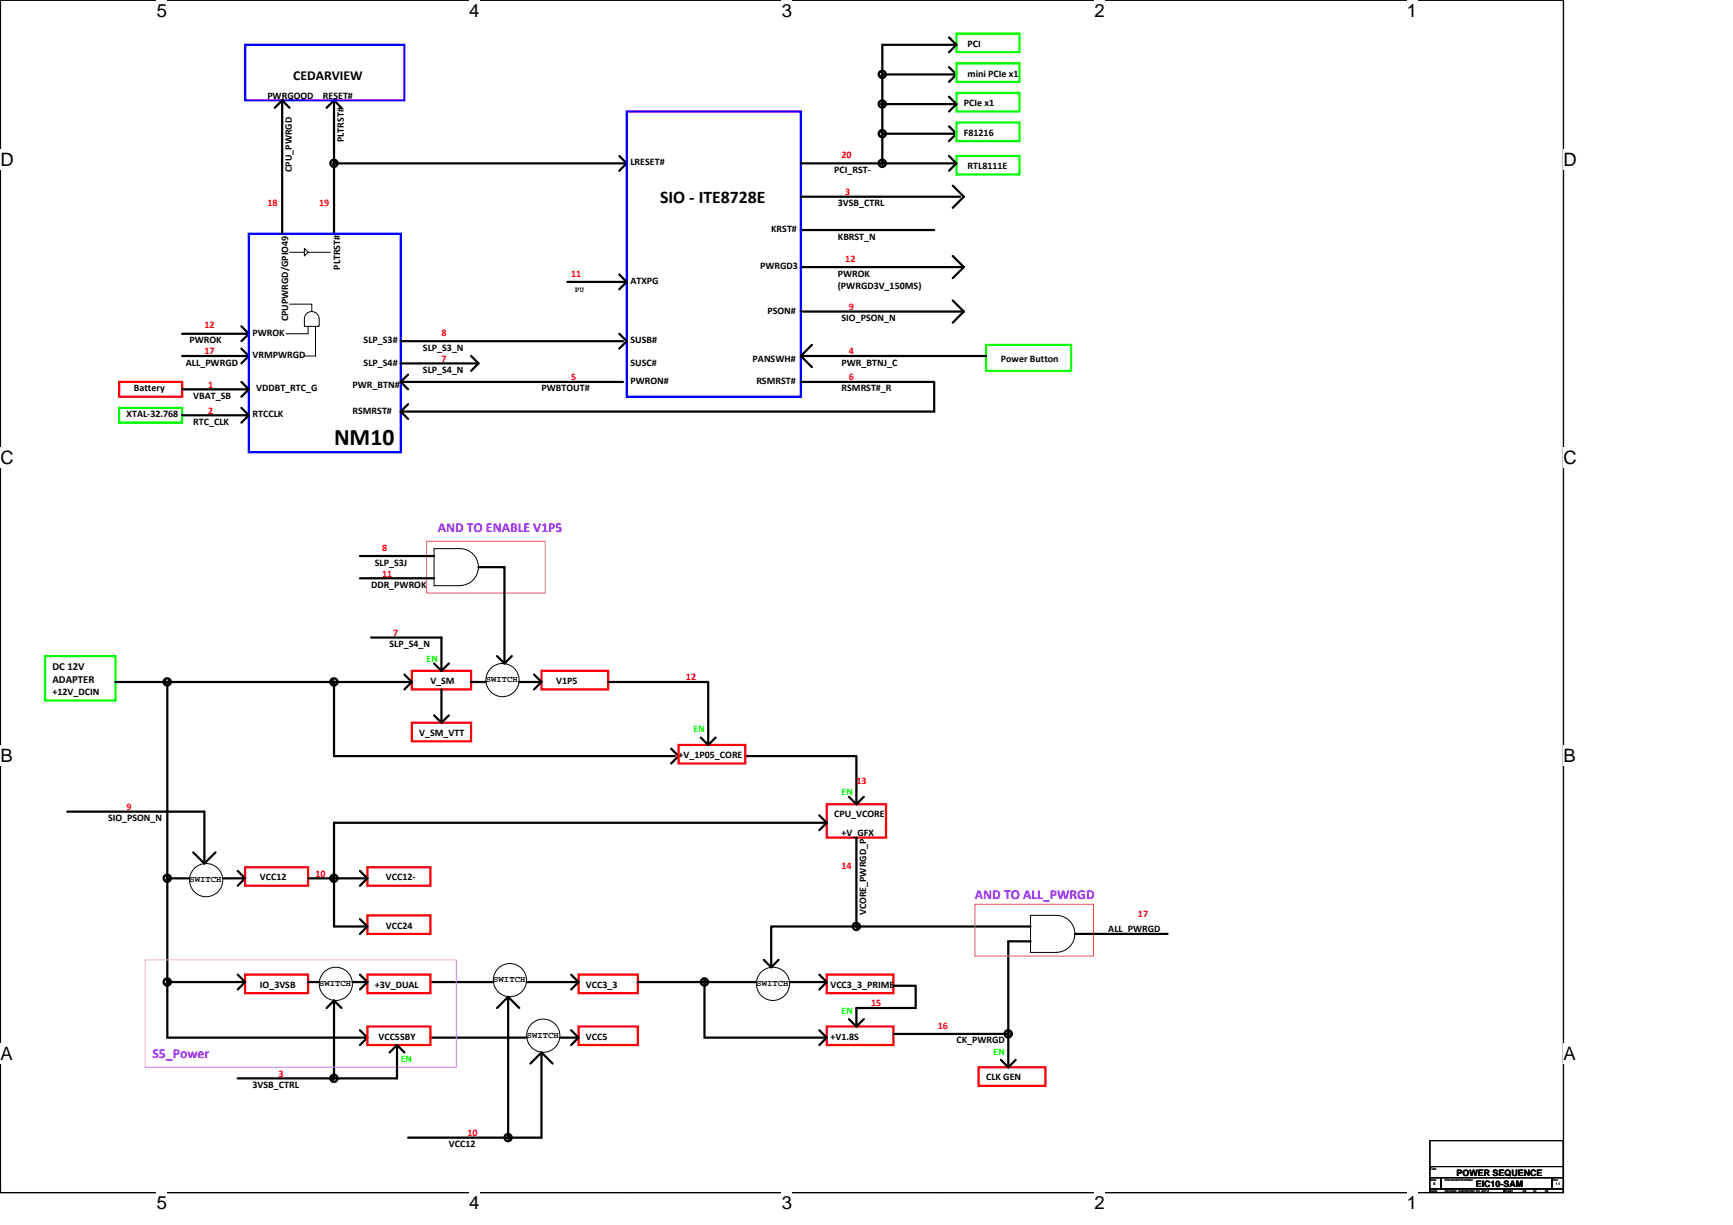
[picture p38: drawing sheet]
<svg xmlns="http://www.w3.org/2000/svg" width="297mm" height="210mm" viewBox="0 0 297 210" stroke-linecap="round" stroke-linejoin="round" font-family="sans-serif">
<defs><g id="words">
<text font-size="4.1" x="57.3" y="76.3">NM10</text>
<g font-size="3.2">
<text x="26.9" y="2.9">5</text>
<text x="80.4" y="2.9">4</text>
<text x="134" y="2.9">3</text>
<text x="187.6" y="2.9">2</text>
<text x="241.1" y="2.9">1</text>
<text x=".1" y="28.4">D</text>
<text x="268" y="28.4">D</text>
<text x=".1" y="79.5">C</text>
<text x="268" y="79.5">C</text>
<text x=".1" y="130.6">B</text>
<text x="268" y="130.6">B</text>
<text x=".1" y="181.7">A</text>
<text x="268" y="181.7">A</text>
<text x="26.9" y="207.3">5</text>
<text x="80.4" y="207.3">4</text>
<text x="134" y="207.3">3</text>
<text x="187.6" y="207.3">2</text>
<text x="241.1" y="207.3">1</text>
</g>
<text font-size="3" x="113.1" y="34.7">SIO ‐ ITE8728E</text>
<text font-size="2.3" x="50.3" y="13.7">CEDARVIEW</text>
<g font-size="2.3" fill="#8000ff">
<text x="75" y="91.2">AND TO ENABLE V1P5</text>
<text x="167.1" y="154.1">AND TO ALL_PWRGD</text>
<text x="26.1" y="181.4">S5_Power</text>
</g>
<g font-size="1.8">
<text x="9" y="114.9">DC 12V</text>
<text x="9" y="117.1">ADAPTER</text>
</g>
<g font-size="1.7">
<text x="165.8" y="8">PCI</text>
<text x="45.8" y="16.9">PWRGOOD</text>
<text x="55.3" y="16.9">RESET#</text>
<text x="165.8" y="13.1">mini PCIe x1</text>
<text x="165.2" y="18.2">PCIe x1</text>
<text x="165.2" y="23.3">F81216</text>
<text x="50" y="29.5" transform="rotate(-90 50 29.5)">CPU_PWRGD</text>
<text x="58.9" y="24.4" transform="rotate(-90 58.9 24.4)">PLTRST#</text>
<text x="108.1" y="28.4">LRESET#</text>
<text x="143" y="29.6">PCI_RST‐</text>
<text x="165.8" y="29">RTL8111E</text>
<text x="143.6" y="35.3">3VSB_CTRL</text>
<text x="132.2" y="39.8">KRST#</text>
<text x="143.6" y="41.1">KBRST_N</text>
<text x="58.3" y="46.2" transform="rotate(-90 58.3 46.2)">PLTRST#</text>
<text x="130.3" y="46.1">PWRGD3</text>
<text x="143.6" y="47.4">PWROK</text>
<text x="108.1" y="48.7">ATXPG</text>
<text x="131.5" y="53.8">PSON#</text>
<text x="143.6" y="49.5">(PWRGD3V_150MS)</text>
<text x="32.5" y="58.8">PWROK</text>
<text x="43.3" y="57.6">PWROK</text>
<text x="49.4" y="55.1" transform="rotate(-90 49.4 55.1)">CPUPWRGD/GPIO49</text>
<text x="62.3" y="58.8">SLP_S3#</text>
<text x="108.1" y="58.8">SUSB#</text>
<text x="144.2" y="55">SIO_PSON_N</text>
<text x="31.9" y="62.7">ALL_PWRGD</text>
<text x="43.3" y="61.4">VRMPWRGD</text>
<text x="62.3" y="62.7">SLP_S4#</text>
<text x="72.5" y="63.9">SLP_S4_N</text>
<text x="72.5" y="60.1">SLP_S3_N</text>
<text x="108.1" y="65.8">PWRON#</text>
<text x="108.1" y="62.7">SUSC#</text>
<text x="129" y="62">PANSWH#</text>
<text x="129.6" y="65.8">RSMRST#</text>
<text x="144.2" y="62.7">PWR_BTNJ_C</text>
<text x="171.6" y="62">Power Button</text>
<text x="21.7" y="71.5">XTAL‐32.768</text>
<text x="23" y="67.1">Battery</text>
<text x="33.1" y="68.4">VBAT_SB</text>
<text x="43.3" y="71.5">RTCCLK</text>
<text x="43.9" y="67.1">VDDBT_RTC_G</text>
<text x="60.4" y="70.9">RSMRST#</text>
<text x="60.4" y="66.5">PWR_BTN#</text>
<text x="92.8" y="67.1">PWBTOUT#</text>
<text x="144.2" y="67.1">RSMRST#_R</text>
<text x="33.1" y="72.8">RTC_CLK</text>
<text x="63.6" y="100.8">DDR_PWROK</text>
<text x="64.2" y="96.9">SLP_S3J</text>
<text x="66.8" y="110.9">SLP_S4_N</text>
<text x="9" y="119.2">+12V_DCIN</text>
<text x="73.8" y="117.3">V_SM</text>
<text x="95.4" y="117.3">V1P5</text>
<text x="71.9" y="126.2">V_SM_VTT</text>
<text x="116.3" y="130">+V_1P05_CORE</text>
<text x="18.5" y="140.8">SIO_PSON_N</text>
<text x="143" y="140.1">CPU_VCORE</text>
<text x="144.2" y="143.3">+V_GFX</text>
<text x="44.6" y="150.9">VCC12</text>
<text x="66.1" y="150.9">VCC12‐</text>
<text x="66.1" y="159.2">VCC24</text>
<text x="148.5" y="156.9" transform="rotate(-90 148.5 156.9)">VCORE_PWRGD_P</text>
<text x="190" y="159.8">ALL_PWRGD</text>
<text x="44.6" y="169.3">IO_3VSB</text>
<text x="64.2" y="169.3">+3V_DUAL</text>
<text x="100.4" y="169.3">VCC3_3</text>
<text x="142.3" y="169.3">VCC3_3_PRIME</text>
<text x="64.9" y="178.2">VCC5SBY</text>
<text x="100.4" y="178.2">VCC5</text>
<text x="142.3" y="178.2">+V1.8S</text>
<text x="163.9" y="178.9">CK_PWRGD</text>
<text x="169" y="185.2">CLK GEN</text>
<text x="43.3" y="186.5">3VSB_CTRL</text>
<text x="76.9" y="196.6">VCC12</text>
</g>
<g font-size="1.7" fill="#f00">
<text x="144.2" y="27.1">20</text>
<text x="45.8" y="35.3">18</text>
<text x="54.7" y="35.3">19</text>
<text x="144.9" y="33.4">3</text>
<text x="97.9" y="47.4">11</text>
<text x="144.9" y="44.9">12</text>
<text x="145.5" y="53.1">9</text>
<text x="35" y="56.3">12</text>
<text x="75.7" y="57.6">8</text>
<text x="35" y="60.7">17</text>
<text x="75.7" y="62">7</text>
<text x="97.9" y="65.2">5</text>
<text x="145.5" y="60.7">4</text>
<text x="145.5" y="65.2">6</text>
<text x="35.7" y="66.5">1</text>
<text x="35.7" y="70.9">2</text>
<text x="65.5" y="94.4">8</text>
<text x="65.5" y="98.8">11</text>
<text x="67.4" y="109">7</text>
<text x="117.6" y="116.6">12</text>
<text x="146.8" y="134.4">13</text>
<text x="21.7" y="138.9">9</text>
<text x="144.2" y="149">14</text>
<text x="54.1" y="150.3">10</text>
<text x="195" y="157.3">17</text>
<text x="149.3" y="172.5">15</text>
<text x="160.8" y="176.3">16</text>
<text x="47.7" y="184.6">3</text>
<text x="80.1" y="194.7">10</text>
</g>
<g font-size="1.7" fill="#0f0">
<text x="73.1" y="113.5">EN</text>
<text x="118.8" y="125.5">EN</text>
<text x="144.2" y="136.3">EN</text>
<text x="144.2" y="173.8">EN</text>
<text x="68.7" y="182">EN</text>
<text x="170.3" y="180.8">EN</text>
</g>
<g font-size="1.5">
<text x="83.3" y="116.9">SWITCH</text>
<text x="32.5" y="151.2">SWITCH</text>
<text x="54.7" y="169">SWITCH</text>
<text x="84.6" y="168.3">SWITCH</text>
<text x="129.6" y="169">SWITCH</text>
<text x="90.3" y="177.9">SWITCH</text>
<text x="249.7" y="201.5">POWER SEQUENCE</text>
<text x="253" y="203.4">EIC10-SAM</text>
</g>
<text font-size="1.3" x="98.5" y="50.1">PU</text>
<g font-size=".6">
<text x="245.1" y="200.5">Title</text>
<text x="245.1" y="202.4">Size</text>
<text x="245.7" y="203.1">E</text>
<text x="247.6" y="202.4">Document Number</text>
<text x="266" y="202.4">Rev</text>
<text x="266.7" y="203.1">1.1</text>
<text x="245.1" y="204.3">Date:</text>
<text x="247.6" y="204.3">Monday, September 30, 2013</text>
<text x="257.8" y="204.3">Sheet</text>
<text x="261" y="204.3">38</text>
<text x="262.9" y="204.3">of</text>
<text x="264.8" y="204.3">39</text>
</g>
</g></defs>
<path d="M0 0h268v204.5h-268zM.1 .1h267.8v204.3h-267.8z" fill="none" stroke="#000" stroke-width=".17"/>
<g fill="#fff">
<path d="M26.9 0h1.7v3.6h-1.7z"/>
<path d="M26.9 204.4h1.7v3.6h-1.7z"/>
</g>
<path d="M53.7 0v.1M53.7 204.4v.1" fill="none" stroke="#000" stroke-width=".17"/>
<g fill="#fff">
<path d="M80.4 0h1.8v3.6h-1.8z"/>
<path d="M80.4 204.4h1.8v3.6h-1.8z"/>
</g>
<path d="M107.2 0v.1M107.2 204.4v.1" fill="none" stroke="#000" stroke-width=".17"/>
<g fill="#fff">
<path d="M134 0h1.8v3.6h-1.8z"/>
<path d="M134 204.4h1.8v3.6h-1.8z"/>
</g>
<path d="M160.8 0v.1M160.8 204.4v.1" fill="none" stroke="#000" stroke-width=".17"/>
<g fill="#fff">
<path d="M187.6 0h1.7v3.6h-1.7z"/>
<path d="M187.6 204.4h1.7v3.6h-1.7z"/>
</g>
<path d="M214.4 0v.1M214.4 204.4v.1" fill="none" stroke="#000" stroke-width=".17"/>
<g fill="#fff">
<path d="M241.1 0h1.8v3.6h-1.8z"/>
<path d="M241.1 204.4h1.8v3.6h-1.8z"/>
<path d="M.1 25.6h2.2v3.5h-2.2z"/>
<path d="M268 25.6h2.3v3.5h-2.3z"/>
<path d="M.1 76.7h2.2v3.5h-2.2z"/>
<path d="M268 76.7h2.3v3.5h-2.3z"/>
</g>
<path d="M0 51.1h.1M267.9 51.1h.1" fill="none" stroke="#000" stroke-width=".17"/>
<g fill="#fff">
<path d="M.1 127.8h2.1v3.5h-2.1z"/>
<path d="M268 127.8h2.1v3.5h-2.1z"/>
</g>
<path d="M0 102.2h.1M267.9 102.2h.1" fill="none" stroke="#000" stroke-width=".17"/>
<g fill="#fff">
<path d="M0 178.8h2.2v3.6h-2.2z"/>
<path d="M267.9 178.8h2.2v3.6h-2.2z"/>
</g>
<g fill="none" stroke="#000" stroke-width=".17">
<path d="M49.6 43.2h2.6M49.6 52.1h3.8v1.3M52.2 54.7a1.26 1.26 0 0 1 1.2-1.3 1.26 1.26 0 0 1 1.3 1.3M52.2 54.7v1.2h2.5v-1.2M52.2 42.6l.6 .6-.6 .7zM52.8 55.9v1.3h-3.8M52.8 43.2h3.8M54.1 55.9v5.1h-1.9M78.8 94a3.2 3.2 0 0 1 3.2 3.2 3.2 3.2 0 0 1-3.2 3.2M78.8 94h-4.4v6.4h4.4M0 153.3h.1M181.1 156.9a3.2 3.2 0 0 1 3.1 3.2 3.2 3.2 0 0 1-3.1 3.1"/>
<path d="M181.1 156.9h-4.5v6.4h4.5M267.9 153.3h.1M245.1 195.5h22.8v4.5h-22.8zM245.1 200h22.8v1.9h-22.8zM245.1 201.9h1.9v1.9h-1.9zM245.1 203.8h12.7v.6h-12.7zM247 201.9h19v1.9h-19zM257.8 203.8h10.1v.6h-10.1zM266 201.9h1.9v1.9h-1.9z"/>
<circle cx="86.1" cy="116.6" r="2.85"/>
<circle cx="35.3" cy="150.9" r="2.85"/>
<circle cx="57.6" cy="168.6" r="2.85"/>
<circle cx="87.4" cy="168" r="2.85"/>
<circle cx="93.1" cy="177.5" r="2.85"/>
<circle cx="132.5" cy="168.6" r="2.85"/>
</g>
<g fill="none" stroke="#000" stroke-width=".38">
<path d="M47.1 18.5l1.3-1.3v22.9M48.4 17.2l1.2 1.3M56 18.5l1.3-1.3v22.9M57.3 17.2l1.2 1.3M151.2 12.8h12.7M151.2 17.8h12.7M162.7 11.5l1.2 1.3M162.7 16.6l1.2 1.2M162.7 6.4l1.2 1.3h-12.7v20.3M163.9 12.8l-1.2 1.2M163.9 17.8l-1.2 1.3M163.9 7.7l-1.2 1.3"/>
<path d="M57.3 28h50.1M106.1 26.7l1.3 1.3M107.4 28l-1.3 1.3M137.3 33.7h27.3M137.3 39.4h22.8M137.3 28h13.9M162.7 21.7l1.2 1.2h-12.7M162.7 26.7l1.2 1.3h-12.7M163.3 31.8l1.9 1.9-1.9 1.9M163.9 22.9l-1.2 1.3M163.9 28l-1.2 1.3M41.4 55.9l1.2 1.3h-11.4"/>
<path d="M41.4 59.8l1.2 1.2M42.6 57.2l-1.2 1.3M68.7 58.5h38.1M106.1 57.2l1.3 1.3-1.3 1.3M106.1 47.1l1.3 1.2h-10.1M107.4 48.3l-1.3 1.3M137.3 45.8h27.9M137.3 53.4h27.9M139.2 59.1l-1.9 1.9h31.7M163.3 43.9l1.9 1.9M163.3 51.5l1.9 1.9M165.2 45.8l-1.9 1.9"/>
<path d="M165.2 53.4l-1.9 1.9M31.2 61h11.4M41.4 65.5l1.2 1.2h-11.4M41.4 69.9l1.2 1.3h-11.4M42.6 61l-1.2 1.3M42.6 66.7l-1.2 1.3M42.6 71.2l-1.2 1.3M68.7 65.5l1.3 1.2M68.7 70.5l1.3 1.3M68.7 65.5h38.1M70 64.2l-1.3 1.3M70 69.3l-1.3 1.2"/>
<path d="M80.7 61l1.3 1.3h-13.3M82 62.3l-1.3 1.3M137.3 65.5h22.8v5h-91.4M137.3 61l1.9 1.9M61.7 95.3h12.7M61.7 99.1h12.7M82 97.2h4.5v16.5M19.8 116.9h37.5M28.7 116.9v61h34.3M57.3 116.9v12.7h58.4M57.3 116.9h13.3M63.6 109.3h12.1v5.7"/>
<path d="M69.3 115.6l1.3 1.3M70.6 116.9l-1.3 1.3M74.4 113.7l1.3 1.3M75.7 118.2v5.7l-1.3-1.3M76.9 113.7l-1.2 1.3M80.7 116.9h2.6M85.2 112.5l1.3 1.2M87.7 112.5l-1.2 1.2M89 116.9h3.8M91.5 115.6l1.3 1.3M92.8 116.9l-1.3 1.3M104.2 116.9h17.2v10.8"/>
<path d="M11.5 139.1h23.5v8.9M76.9 122.6l-1.2 1.3M115 128.3l1.3 1.3-1.3 1.3M120.1 126.4l1.3 1.3M122.7 126.4l-1.3 1.3M127.7 129.6h19.1v8.3M140.4 139.8l1.3 1.2M145.5 136.6l1.3 1.3M148.1 136.6l-1.3 1.3M28.7 150.6h3.8M33.1 146.1l1.9 1.9M36.9 146.1l-1.9 1.9"/>
<path d="M38.2 150.6h3.8M40.7 149.3l1.3 1.3M42 150.6l-1.3 1.2M52.8 150.6h10.2M61.7 157.5l1.3 1.3M61.7 149.3l1.3 1.3M63 158.8l-1.3 1.3M63 150.6l-1.3 1.2M141.7 141h-84.4v17.8h5.7M141.7 141l-1.3 1.3M146.8 158.8h29.8M146.8 143.6v15.2h-14.6v7"/>
<path d="M40.7 167.1l1.3 1.2h-13.3M42 168.3l-1.3 1.3M52.8 168.3h1.9M57.3 171.5v13.3M57.3 171.5l1.2 1.3M57.3 171.5l-1.3 1.3M60.4 168.3h2.6M61.7 176.6l1.3 1.3M61.7 167.1l1.3 1.2M63 177.9l-1.3 1.2M63 168.3l-1.3 1.3M68 179.1v5.7h-27.3"/>
<path d="M68 179.1l1.3 1.3M68 179.1l-1.2 1.3M73.8 177.9h16.5M73.8 168.3h10.8M85.2 172.8l1.9-1.9v24.1M87.1 170.9l1.9 1.9M90.3 168.3h8.9M96 177.9h3.2M97.9 167.1l1.3 1.2M97.9 176.6l1.3 1.3M99.2 168.3l-1.3 1.3M99.2 177.9l-1.3 1.2"/>
<path d="M109.3 168.3h20.3M120.8 167.7v10.2h20.9l-1.3 1.2M130.9 164.5l1.3 1.3M133.5 164.5l-1.3 1.3M135.4 168.3h6.3M140.4 167.1l1.3 1.2M140.4 176.6l1.3 1.3M141.7 168.3l-1.3 1.3M145.5 174.7l1.3 1.3M148.1 174.7l-1.3 1.3M153.1 169h3.8v3.8h-10.1v3.2M153.1 177.2h19.7"/>
<path d="M176.6 161.4h-3.8v21.5M184.3 160.1h15.8M90.9 182.3l1.9-1.9v14.6h-22.8M92.8 180.4l1.9 1.9M171.6 181.7l1.2 1.2M174.1 181.7l-1.3 1.2"/>
</g>
<g fill="none" stroke="#f00" stroke-width=".38">
<path d="M20.4 65.5h10.8v2.5h-10.8zM70.6 115h10.1v3.2h-10.1zM92.8 115h11.4v3.2h-11.4zM70.6 123.9h10.1v3.2h-10.1zM116.3 127.7h11.4v3.2h-11.4zM141.7 137.9h10.2v5.7h-10.2zM42 148.7h10.8v3.1h-10.8zM63 148.7h10.8v3.1h-10.8zM63 156.9h10.8v3.2h-10.8zM42 167.1h10.8v3.1h-10.8zM63 176h10.8v3.1h-10.8zM63 167.1h10.8v3.1h-10.8z"/>
<path d="M99.2 176h10.1v3.1h-10.1zM99.2 167.1h10.1v3.1h-10.1zM141.7 167.1h11.4v3.1h-11.4zM141.7 176h11.4v3.1h-11.4zM167.7 182.9h11.5v3.2h-11.5z"/>
</g>
<path d="M42 7.7h27.3v9.5h-27.3zM107.4 19.1h29.9v48.9h-29.9zM42.6 40.1h26.1v37.4h-26.1z" fill="none" stroke="#00f" stroke-width=".38"/>
<path d="M163.9 15.9h10.8v3.2h-10.8zM163.9 10.9h10.8v3.1h-10.8zM163.9 5.8h10.8v3.2h-10.8zM163.9 21h10.8v3.2h-10.8zM163.9 26.7h10.8v3.2h-10.8zM169 59.1h14.6v4.5h-14.6zM20.4 69.9h10.8v2.6h-10.8zM7.7 112.5h12.1v7.6h-12.1z" fill="none" stroke="#0f0" stroke-width=".38"/>
<path d="M24.9 164.5h53.3v18.4h-53.3z" fill="none" stroke="#ff80ff" stroke-width=".17"/>
<g fill="#000" stroke="#000" stroke-width=".38">
<circle cx="151.2" cy="12.7" r=".62"/>
<circle cx="151.2" cy="17.8" r=".62"/>
<circle cx="57.2" cy="28" r=".62"/>
<circle cx="151.2" cy="28" r=".62"/>
<circle cx="151.2" cy="22.9" r=".62"/>
<circle cx="28.7" cy="116.9" r=".62"/>
<circle cx="57.2" cy="116.9" r=".62"/>
<circle cx="28.7" cy="150.5" r=".62"/>
<circle cx="57.2" cy="150.5" r=".62"/>
<circle cx="146.8" cy="158.8" r=".62"/>
<circle cx="28.7" cy="168.3" r=".62"/>
<circle cx="120.7" cy="168.3" r=".62"/>
<circle cx="172.8" cy="177.2" r=".62"/>
<circle cx="57.2" cy="184.8" r=".62"/>
<circle cx="87.1" cy="195" r=".62"/>
</g>
<path d="M73.1 92.8h20.3v8.9h-20.3zM167.1 155h20.3v8.9h-20.3z" fill="none" stroke="#ff8040" stroke-width=".17"/>
<use href="#words"/>
</svg>
